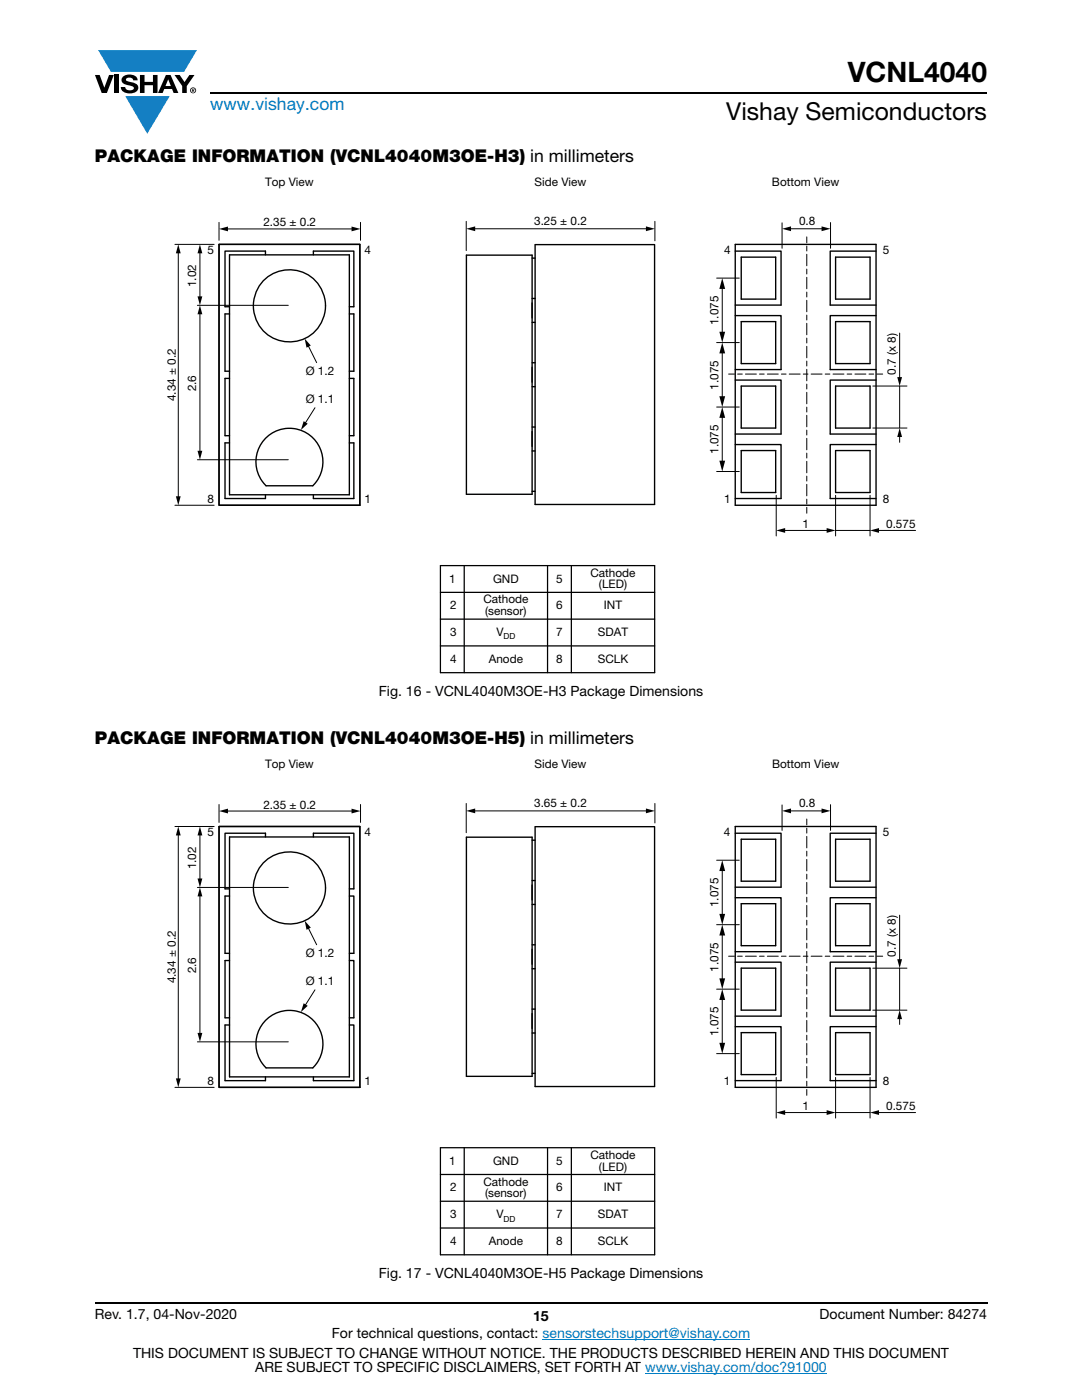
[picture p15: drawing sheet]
<svg xmlns="http://www.w3.org/2000/svg" width="216mm" height="279mm" viewBox="0 0 216 279" stroke-linecap="round" stroke-linejoin="round" font-family="sans-serif">
<defs><g id="words">
<text font-size="5.6" x="169.1" y="16.4">VCNL4040</text>
<text font-size="4.9" x="144.9" y="24">Vishay Semiconductors</text>
<text font-size="3.5" fill="#007ec4" x="42" y="21.9">www.vishay.com</text>
<g font-size="3.5">
<text x="18.9" y="32.3">PACKAGE INFORMATION (VCNL4040M3OE-H3) in millimeters</text>
<text x="18.9" y="148.5">PACKAGE INFORMATION (VCNL4040M3OE-H5) in millimeters</text>
</g>
<g font-size="2.8">
<text x="75.6" y="138.9">Fig. 16 - VCNL4040M3OE-H3 Package Dimensions</text>
<text x="75.6" y="255.1">Fig. 17 - VCNL4040M3OE-H5 Package Dimensions</text>
<text x="18.9" y="263.3">Rev. 1.7, 04-Nov-2020</text>
<text x="106.4" y="263.6">15</text>
<text x="163.6" y="263.3">Document Number: 84274</text>
<text x="66.2" y="267.1">For technical questions, contact: sensorstechsupport@vishay.com</text>
<text x="26.5" y="271">THIS DOCUMENT IS SUBJECT TO CHANGE WITHOUT NOTICE. THE PRODUCTS DESCRIBED HEREIN AND THIS DOCUMENT</text>
<text x="50.9" y="273.8">ARE SUBJECT TO SPECIFIC DISCLAIMERS, SET FORTH AT www.vishay.com/doc?91000</text>
</g>
<g font-size="2.3">
<text x="52.9" y="37">Top View</text>
<text x="106.7" y="37">Side View</text>
<text x="154" y="37">Bottom View</text>
<text x="52.6" y="45.2">2.35 ± 0.2</text>
<text x="106.6" y="45">3.25 ± 0.2</text>
<text x="159.5" y="44.9">0.8</text>
<text x="41.4" y="50.7">5</text>
<text x="72.7" y="50.7">4</text>
<text x="144.5" y="50.7">4</text>
<text x="176.1" y="50.7">5</text>
<text x="39.2" y="57.3" transform="rotate(-90 39.2 57.3)">1.02</text>
<text x="143.4" y="64.9" transform="rotate(-90 143.4 64.9)">1.075</text>
<text x="61" y="74.8">Ø 1.2</text>
<text x="143.4" y="77.7" transform="rotate(-90 143.4 77.7)">1.075</text>
<text x="178.7" y="74.8" transform="rotate(-90 178.7 74.8)">0.7 (x 8)</text>
<text x="35.1" y="80.1" transform="rotate(-90 35.1 80.1)">4.34 ± 0.2</text>
<text x="39.2" y="78.1" transform="rotate(-90 39.2 78.1)">2.6</text>
<text x="61" y="80.4">Ø 1.1</text>
<text x="143.4" y="90.6" transform="rotate(-90 143.4 90.6)">1.075</text>
<text x="41.4" y="100.3">8</text>
<text x="72.7" y="100.3">1</text>
<text x="144.5" y="100.3">1</text>
<text x="176.1" y="100.3">8</text>
<text x="160.2" y="105.4">1</text>
<text x="176.8" y="105.4">0.575</text>
<text x="89.6" y="116.3">1</text>
<text x="98.4" y="116.3">GND</text>
<text x="111" y="116.3">5</text>
<text x="117.8" y="115.1">Cathode</text>
<text x="119.5" y="117.4">(LED)</text>
<text x="89.8" y="121.6">2</text>
<text x="96.4" y="120.4">Cathode</text>
<text x="96.8" y="122.8">(sensor)</text>
<text x="111" y="121.6">6</text>
<text x="120.5" y="121.6">INT</text>
<text x="89.8" y="127">3</text>
<text x="99" y="127">V</text>
<text x="111" y="127">7</text>
<text x="119.3" y="127">SDAT</text>
<text x="89.8" y="132.3">4</text>
<text x="97.5" y="132.3">Anode</text>
<text x="111" y="132.3">8</text>
<text x="119.3" y="132.3">SCLK</text>
<text x="52.9" y="153.2">Top View</text>
<text x="106.7" y="153.2">Side View</text>
<text x="154" y="153.2">Bottom View</text>
<text x="52.6" y="161.4">2.35 ± 0.2</text>
<text x="106.6" y="161.1">3.65 ± 0.2</text>
<text x="159.5" y="161.1">0.8</text>
<text x="41.4" y="166.9">5</text>
<text x="72.7" y="166.9">4</text>
<text x="144.5" y="166.9">4</text>
<text x="176.1" y="166.9">5</text>
<text x="39.2" y="173.5" transform="rotate(-90 39.2 173.5)">1.02</text>
<text x="143.4" y="181" transform="rotate(-90 143.4 181)">1.075</text>
<text x="61" y="190.9">Ø 1.2</text>
<text x="178.7" y="190.9" transform="rotate(-90 178.7 190.9)">0.7 (x 8)</text>
<text x="35.1" y="196.2" transform="rotate(-90 35.1 196.2)">4.34 ± 0.2</text>
<text x="39.2" y="194.3" transform="rotate(-90 39.2 194.3)">2.6</text>
<text x="61" y="196.6">Ø 1.1</text>
<text x="143.4" y="193.9" transform="rotate(-90 143.4 193.9)">1.075</text>
<text x="143.4" y="206.8" transform="rotate(-90 143.4 206.8)">1.075</text>
<text x="41.4" y="216.5">8</text>
<text x="72.7" y="216.5">1</text>
<text x="144.5" y="216.5">1</text>
<text x="160.2" y="221.5">1</text>
<text x="176.1" y="216.5">8</text>
<text x="176.8" y="221.5">0.575</text>
<text x="89.6" y="232.4">1</text>
<text x="98.4" y="232.4">GND</text>
<text x="111" y="232.4">5</text>
<text x="117.8" y="231.3">Cathode</text>
<text x="119.5" y="233.6">(LED)</text>
<text x="89.8" y="237.8">2</text>
<text x="96.4" y="236.6">Cathode</text>
<text x="96.8" y="239">(sensor)</text>
<text x="111" y="237.8">6</text>
<text x="120.5" y="237.8">INT</text>
<text x="89.8" y="243.1">3</text>
<text x="99" y="243.1">V</text>
<text x="111" y="243.1">7</text>
<text x="119.3" y="243.1">SDAT</text>
<text x="89.8" y="248.5">4</text>
<text x="97.5" y="248.5">Anode</text>
<text x="111" y="248.5">8</text>
<text x="119.3" y="248.5">SCLK</text>
</g>
<g font-size="1.7">
<text x="100.5" y="127.6">DD</text>
<text x="100.5" y="243.8">DD</text>
</g>
</g></defs>
<g fill="#147fc3">
<path d="M19.6 10h19.7l-2.6 4.3h-1.1h-13.5z"/>
<path d="M25 19.2h8.9l-4.5 7.5z"/>
</g>
<g fill="#000">
<path d="M18.9 15h1l.9 2.5 1-2.5h.9l-1.4 3.6h-1zM22.9 15h.9v3.6h-.9zM24.6 15.3a2.1 2.1 0 0 1 2.8 .3l.1 .4h-.9a.79 .79 0 0 0-.7-.5 .79 .79 0 0 0-.8 .4l.3 .3 1 .2a1.08 1.08 0 0 1 1.2 1 1.08 1.08 0 0 1-1.1 1.2 1.73 1.73 0 0 1-2.4-1.2h.9a.96 .96 0 0 0 .8 .6 .96 .96 0 0 0 .9-.4 1.31 1.31 0 0 0-1.2-.6 1.03 1.03 0 0 1-1.1-.6 1.03 1.03 0 0 1 .2-1.1zM27.9 15h.9v1.3h1.7v-1.3h.9v3.6h-.9v-1.6h-1.7v1.6h-.9zM34.8 15h1.1l.9 1.4 1-1.4h1l-1.5 2.2v1.4h-.9v-1.4zM35.6 48.8l.5 1.8h-1zM39.9 48.8l.5 1.8h-1zM39.4 59.1h1l-.5 1.8zM43.7 45.7l1.8-.5v1zM70.1 45.2l1.8 .5-1.8 .5zM93 45.7l1.8-.5v.9zM128.9 45.2l1.8 .5-1.8 .4z"/>
<path d="M144.1 55.5l.6 2.2h-1.2zM156.1 45.7l1.7-.5v.9zM163.9 45.2l1.8 .5-1.8 .4zM39.9 60.9l.5 1.8h-1zM60.8 67.6l1.2 1.4-.8 .4zM143.5 66.2h1.2l-.6 2.2zM144.1 68.4l.6 2.1h-1.2zM143.5 79.1h1.2l-.6 2.1zM179 75.3h1l-.5 1.7zM35.1 99h1l-.5 1.8zM39.4 90h1l-.5 1.8zM60.6 84.1l.8 .5-1.4 1.2z"/>
<path d="M144.1 81.2l.6 2.2h-1.2zM143.5 91.9h1.2l-.6 2.2zM179.5 85.4l.5 1.8h-1zM154.9 105.9l1.8-.5v.9zM164.9 105.4l1.8 .5-1.8 .4zM173.6 105.9l1.8-.5v.9zM35.6 164.9l.5 1.8h-1zM39.9 164.9l.5 1.8h-1zM39.4 175.3h1l-.5 1.8zM39.9 177.1l.5 1.8h-1zM43.7 161.9l1.8-.5v.9zM70.1 161.4l1.8 .5-1.8 .4z"/>
<path d="M93 161.8l1.8-.4v.9zM128.9 161.4l1.8 .4-1.8 .5zM144.1 171.7l.6 2.1h-1.2zM156 161.8l1.8-.4v.9zM163.9 161.4l1.8 .4-1.8 .5zM60.8 183.7l1.2 1.4-.8 .5zM143.5 182.4h1.2l-.6 2.1zM144.1 184.5l.6 2.2h-1.2zM143.5 195.3h1.2l-.6 2.1zM144.1 197.4l.6 2.2h-1.2zM179 191.4h1l-.5 1.8zM35.1 215.2h1l-.5 1.8z"/>
<path d="M39.4 206.1h1l-.5 1.8zM60.6 200.2l.8 .5-1.4 1.3zM143.5 208.1h1.2l-.6 2.2zM179.5 201.6l.5 1.8h-1zM154.9 222l1.8-.4v.9zM164.9 221.6l1.8 .4-1.8 .5zM173.6 222l1.8-.4v.9z"/>
<path d="M33.6 15.9l.5 1.3h-1.1zM33.1 15l-1.6 3.6h1l.3-.8h1.5l.3 .8h1l-1.6-3.6z"/>
<path d="M38.4 17.8h.2v.2h-.2zM38.3 17.7v.7h.1v-.3l.4 .3-.2-.3 .2-.2-.1-.2z"/>
<path d="M38.1 18a.46 .46 0 0 1 .9 0 .46 .46 0 0 1-.9 0zM37.9 18a.6 .6 0 0 0 1.2 0 .6 .6 0 0 0-1.2 0z"/>
</g>
<path d="M42 18.6h155M18.9 260h178.1" fill="none" stroke="#000" stroke-width=".36"/>
<path d="M108.2 267.3h41.5M128.7 274h36.3" fill="none" stroke="#007ec4" stroke-width=".2"/>
<g fill="none" stroke="#000" stroke-width=".27">
<path d="M43.7 48.8h28.1v52h-28.1zM45.8 50.9h23.9v47.8h-23.9zM53 50.9v-.8h-8.1v11.1h.9M62.5 50.9v-.8h8.1v11.1h-.9M93.1 50.9h13.1v47.7h-13.1zM106.2 59.6h.6M106.2 51.5h.6M106.8 48.8h23.8M106.8 48.9v51.8h23.8v-51.8M146.7 50.1h9.2v10.8h-9.2M146.7 48.8h28.1v52h-28.1zM147.9 51.3h6.9v8.4h-6.9z"/>
<path d="M166.7 51.3h6.9v8.4h-6.9zM174.8 50.1h-9.1v10.8h9.1M45.8 75.5h-.9v11.5h.9M45.8 62.7h-.9v11.4h.9M69.7 62.7h.9v11.4h-.9M69.7 75.5h.9v11.5h-.9M106.2 77.2h.6M106.2 72.4h.6M106.2 64.3h.6M146.7 63h9.2v10.8h-9.2M146.7 75.9h9.2v10.7h-9.2M147.9 77.1h6.9v8.3h-6.9z"/>
<path d="M147.9 64.2h6.9v8.4h-6.9zM166.7 64.2h6.9v8.4h-6.9zM166.7 77h6.9v8.4h-6.9zM174.8 63h-9.1v10.8h9.1M174.8 75.9h-9.1v10.7h9.1M45.8 88.4h-.9v11.1h8.1v-.8M53.4 87.1a6.7 6.7 0 0 1 9.3 .5 6.7 6.7 0 0 1-.3 9.3h-9.3a6.7 6.7 0 0 1 .3-9.8zM69.7 88.4h.9v11.1h-8.1v-.8M106.2 98.1h.6M106.2 90h.6M106.2 85.2h.6M146.7 88.7h9.2v10.8h-9.2"/>
<path d="M147.9 89.9h6.9v8.4h-6.9zM166.7 89.9h6.9v8.4h-6.9zM174.8 88.7h-9.1v10.8h9.1M43.7 164.9h28.1v52.1h-28.1zM45.8 178.8h-.9v11.5h.9M45.8 167h23.9v47.9h-23.9zM53 167v-.7h-8.1v11.1h.9M62.5 167v-.7h8.1v11.1h-.9M69.7 178.8h.9v11.5h-.9M93.1 167.1h13.1v47.7h-13.1zM106.2 175.7h.6M106.2 167.7h.6"/>
<path d="M106.8 165h23.8M106.8 165v51.8h23.8v-51.7M146.7 164.9v52.1h28.1v-52.1M146.7 164.9h28.1M146.7 166.3h9.2v10.8h-9.2M146.7 179.2h9.2v10.7h-9.2M147.9 167.5h6.9v8.4h-6.9zM166.7 167.5h6.9v8.4h-6.9zM174.8 166.3h-9.1v10.8h9.1M174.8 179.2h-9.1v10.7h9.1M45.8 191.7h-.9v11.4h.9M69.7 191.7h.9v11.4h-.9"/>
<path d="M106.2 193.3h.6M106.2 188.6h.6M106.2 180.5h.6M146.7 192h9.2v10.8h-9.2M147.9 180.3h6.9v8.4h-6.9zM147.9 193.2h6.9v8.4h-6.9zM166.7 180.3h6.9v8.4h-6.9zM166.7 193.2h6.9v8.4h-6.9zM174.8 192h-9.1v10.8h9.1M45.8 204.6h-.9v11.1h8.1v-.8M53.4 203.3a6.7 6.7 0 0 1 9.3 .5 6.7 6.7 0 0 1-.3 9.3h-9.3a6.7 6.7 0 0 1 .3-9.8zM69.7 204.6h.9v11.1h-8.1v-.8"/>
<path d="M106.2 214.2h.6M106.2 206.2h.6M106.2 201.4h.6M146.7 204.9h9.2v10.8h-9.2M147.9 206.1h6.9v8.4h-6.9zM166.7 206.1h6.9v8.4h-6.9zM174.8 204.9h-9.1v10.8h9.1"/>
<circle cx="57.7" cy="61" r="7.2"/>
<circle cx="57.7" cy="177.2" r="7.2"/>
</g>
<g fill="none" stroke="#000" stroke-width=".2">
<path d="M34.9 48.8h7.8M35.6 50.2v49.2M39.9 50.2v9.3M43.7 44.4v3.6M45.2 45.7h25.3M71.9 44.4v3.6M93 44.2v5.8M94.5 45.7h34.7M130.7 44.2v3.9M143 55.5h4.5M144.1 57.3v9.3M156.1 44.5v5.1"/>
<path d="M157.5 45.7h6.8M161 47.3v1.1M165.7 44.4v5.2M39.4 60.9h18.1M39.9 62.4v27.9M61.4 68.9l1.8 3.5M143 68.4h4.5M144.1 70.1v9.4M145.4 74.7h1.2M174.2 77h6.8M175 74.7h1.1M179.5 66.5v9.1"/>
<path d="M179.5 77v8.4M39.4 91.8h18.1M62.9 81.4l-2.1 3.2M143 81.2h4.5M143 94.1h4.5M144.1 83v9.3M154.9 98.9v8.1M166.7 98.9v8.1M173.6 98.9v8.1M174.2 85.4h6.8M179.5 86.9v1.4M34.9 100.8h7.8"/>
<path d="M156.3 105.9h9M161 101.3v1.1M166.7 105.9h6.9M175.1 105.9h7.6M34.9 164.9h7.8M35.6 166.4v49.1M39.4 177.1h18.1M39.9 166.4v9.2M39.9 178.6v27.9M43.7 160.6v3.5M45.2 161.9h25.3M71.9 160.6v3.5"/>
<path d="M93 160.3v5.9M94.5 161.8h34.7M130.7 160.3v3.9M143 171.7h4.5M144.1 173.4v9.4M156.1 160.6v5.1M157.5 161.8h6.8M161 163.5v1.1M165.7 160.6v5.1M61.4 185l1.8 3.5M62.9 197.5l-2.1 3.3M143 184.5h4.5"/>
<path d="M143 197.4h4.5M144.1 186.3v9.3M144.1 199.2v9.3M145.4 190.8h1.2M174.2 193.2h6.8M175 190.8h1.1M179.5 193.2v8.3M179.5 182.6v9.2M34.9 217h7.8M39.4 207.9h18.1M143 210.3h4.5M154.9 215v8.1"/>
<path d="M161 217.4v1.2M166.7 215v8.1M173.6 215v8.1M174.2 201.6h6.8M179.5 203.1v1.3M156.3 222h9M166.7 222h6.9M175.1 222h7.6"/>
</g>
<path d="M147.2 74.7h1.2M147.2 190.8h1.2" fill="none" stroke="#000" stroke-width=".2" stroke-dasharray=".9 .6"/>
<path d="M148.7 74.7h25.9M148.7 190.8h25.9" fill="none" stroke="#000" stroke-width=".2" stroke-dasharray="2.2 .6 .9 .6"/>
<path d="M161 49.1v1.3M161 165.3v1.3" fill="none" stroke="#000" stroke-width=".2" stroke-dasharray="1 .7"/>
<path d="M161 50.7v50.2M161 166.9v50.2" fill="none" stroke="#000" stroke-width=".2" stroke-dasharray="2.3 .7 1 .7"/>
<g fill="none" stroke="#000" stroke-width=".25">
<path d="M87.9 112.9h42.7v21.3h-42.7zM87.9 118.2h42.7M92.6 112.9v21.3M109.3 112.9v21.3M114 112.9v21.3M87.9 123.6h42.7M87.9 128.9h42.7M87.9 229.1h42.7v21.3h-42.7zM87.9 234.4h42.7M87.9 239.7h42.7M92.6 229.1v21.3M109.3 229.1v21.3"/>
<path d="M114 229.1v21.3M87.9 245.1h42.7"/>
</g>
<use href="#words"/>
</svg>
